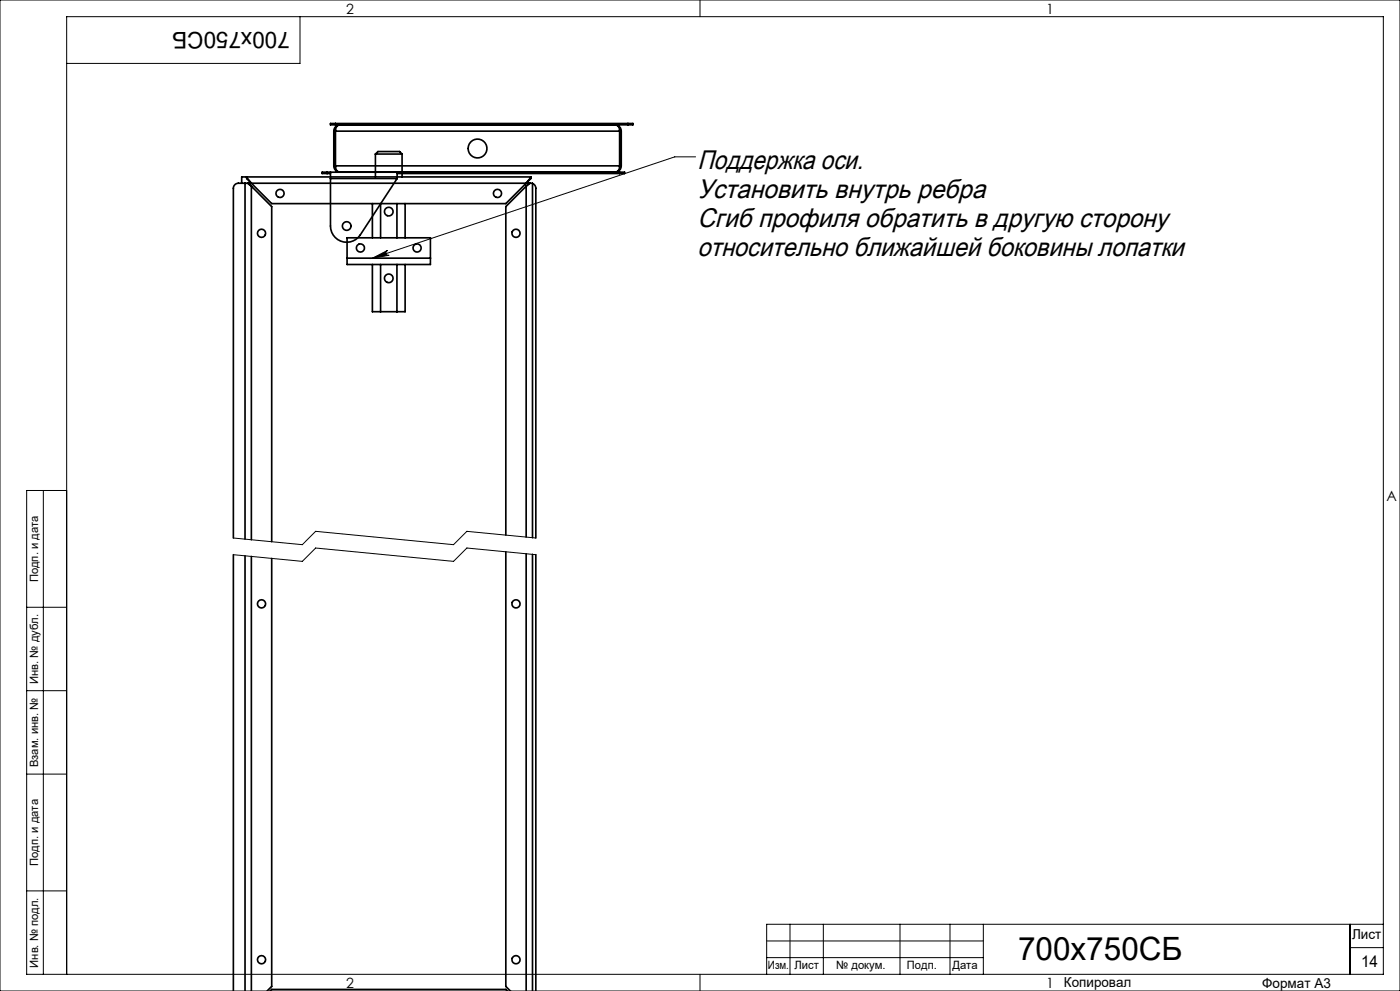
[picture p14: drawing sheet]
<svg xmlns="http://www.w3.org/2000/svg" width="420mm" height="297mm" viewBox="0 0 420 297" stroke-linecap="round" stroke-linejoin="round" font-family="sans-serif">
<defs><g id="words">
<text font-size="9.6" x="305.4" y="287.8">700x750СБ</text>
<g font-size="8">
<text x="209.2" y="50.6">Поддержка оси.</text>
<text x="209.2" y="59.3">Установить внутрь ребра</text>
<text x="209.2" y="68.1">Сгиб профиля обратить в другую сторону</text>
<text x="209.2" y="76.9">относительно ближайшей боковины лопатки</text>
</g>
<text font-size="6.9" x="86.9" y="9.4" transform="rotate(-180 86.9 9.4)">700x750СБ</text>
<text font-size="4.8" x="408.3" y="289.7">14</text>
<g font-size="4.2">
<text x="103.8" y="4.2">2</text>
<text x="313.8" y="4.2">1</text>
<text x="415.9" y="150.2">A</text>
<text x="103.8" y="296.2">2</text>
<text x="313.8" y="296.2">1</text>
</g>
<g font-size="4.1">
<text x="405.6" y="281.5">Лист</text>
<text x="319.2" y="295.9">Копировал</text>
<text x="378.7" y="296">Формат А3</text>
</g>
<g font-size="3.4">
<text x="11.4" y="174.5" transform="rotate(-90 11.4 174.5)">Подп. и дата</text>
<text x="11.4" y="205" transform="rotate(-90 11.4 205)">Инв. № дубл.</text>
<text x="11.4" y="229.9" transform="rotate(-90 11.4 229.9)">Взам. инв. №</text>
<text x="11.4" y="259.5" transform="rotate(-90 11.4 259.5)">Подп. и дата</text>
<text x="11.4" y="290" transform="rotate(-90 11.4 290)">Инв. № подл.</text>
<text x="230.4" y="290.4">Изм.</text>
<text x="238.3" y="290.4">Лист</text>
<text x="250.9" y="290.4">№ докум.</text>
<text x="272.1" y="290.4">Подп.</text>
<text x="285.7" y="290.5">Дата</text>
</g>
</g></defs>
<g fill="none" stroke="#000" stroke-width=".3">
<path d="M0 0h420v297h-420zM90 5v14h-70M210 0v5M208.7 47h-6.3l-90.6 30.4M111.8 77.4l4.5-2.3a.77 .77 0 0 0-.5 .9 .77 .77 0 0 0 .9 .5zM13 147v145M20 147h-12v145h407v-287h-395v287M70 166.2l20.7 2 4-4 41.4 4 4-4 20.6 2M70 161.2l20.7 2 4-4 41.4 4 4-4 20.6 2M8 182h12M8 207h12M8 232h12"/>
<path d="M8 267h12M237 277v15M247 277v15M270 277v15M285 277v15M295 277v15M405 277v15M415 277h-185v15M210 292v5M230 287h65M230 282h65M405 284h10"/>
</g>
<path d="M111.8 77.4l4.5-2.3a.77 .77 0 0 0-.5 .9 .77 .77 0 0 0 .9 .5z" fill="#000"/>
<g fill="none" stroke="#000" stroke-width=".5">
<path d="M100.1 39.3h.4M100.1 39.3v10.4M100.5 39.3v10.4M100.6 37h-1.5v.4h1.5M100.6 38.8l-.1 .5M100.6 37v.4M100.6 39.3v10.4M100.6 37.4h87.8M100.6 37h87.8M100.6 39.3h85.3M100.9 37.8l-.6 .7-.2 .8M100.9 37.8l1.1-.4a1.61 1.61 0 0 0-1.4 1.9"/>
<path d="M100.9 37.8l.1 .1M185.6 37.8l-1.1-.4a1.61 1.61 0 0 1 1.4 1.9M185.6 37.8l.6 .7 .2 .8M185.6 37.8l-.1 .1M185.9 38.8l.1 .5M185.9 39.3v10.4M186 39.3h.4M186 39.3v10.4M186.4 39.3v10.4M188.4 37h1.5v.4h-1.5M188.4 37v.4M73.5 54.9h.8"/>
<path d="M73.5 54.9h-2a1.5 1.5 0 0 0-1.5 1.5v104.8M73.5 54.9v106.7M74 53.1l1.4 1.8M74 53v.1M74 53.1v.4l1.4 1.4M74.3 54.9l1.1 .9M74.3 54.9h84.7M74.5 54.9l.9 .9M75.4 55.8l6.1 6.1v100.5M75.4 55.8v106M75.4 54.9l6.1 6.1h70.2l6.1-6.1M98.1 51.6h-1.5v.4h1.5"/>
<path d="M98.1 51.6h87.8M98.1 52h1M98.1 51.6v.4M99.1 53.5v14.2a4.9 4.9 0 0 0 3.5 4.7 4.9 4.9 0 0 0 5.5-2l11-16.9M99.1 51.6v1.9M99.1 53.5h20M100.1 49.7l.2 .9 .6 .6M100.1 49.7h.4M100.5 49.7l.1 .5M100.6 49.7v.4a1.51 1.51 0 0 0 1.4 1.5l-1.1-.4M100.6 49.7h85.3M101 51.1l-.1 .1"/>
<path d="M112.6 46.2h8M112.6 46.2l.8-.8h6.5l.7 .8M112.6 46.2v6.8M119.1 51.6v1.9M119.1 52h66.8M120.6 46.2v6.8M157.8 55.8v105.2M157.8 55.8l-6.1 6.1v98.5M158.7 54.9l-.9 .9M159 54.9l-1.2 .9M159 54.9h.7v106.2M159.2 53.1l-86.7-.1v1.9"/>
<path d="M159.2 53.1l-1.4 1.8M159.2 53.1v.4l-1.4 1.4M159.7 55l.8 .6 .2 .8v104.8M185.5 51.1l.1 .1M185.9 49.7v.4a1.51 1.51 0 0 1-1.4 1.5l1.1-.4M185.9 51.6h1.5v.4h-1.5M185.9 51.6v.4M186 49.7l-.1 .5M186 49.7h.4M186.4 49.7l-.2 .9-.6 .6M104.1 77.4v1.9h25v-1.9M104.1 77.4v-6.1h25v6.1"/>
<path d="M104.1 77.4h25M111.7 79.3v14.1h9.8v-14.1M111.7 61v10.3M114.2 61v10.3M114.2 79.3v14.1M119.1 61v10.3M119.1 79.3v14.1M121.5 61v10.3M70 166.2v130.9M73.5 166.6v130.5M75.4 166.8v130.3M81.5 167.4v128.2l-1.4 1.5"/>
<path d="M151.7 165.4v130.2l1.5 1.5M157.8 166v131.1M159.7 166.1v131M160.7 166.2v130.9M81 297.1l.5-.6h70.2l.6 .6"/>
<circle cx="84" cy="58" r="1.23"/>
<circle cx="143.3" cy="44.5" r="2.83"/>
<circle cx="149.2" cy="58" r="1.23"/>
<circle cx="78.5" cy="69.9" r="1.23"/>
<circle cx="104" cy="67.7" r="1.3"/>
<circle cx="108.1" cy="74.3" r="1.22"/>
<circle cx="116.6" cy="63.4" r="1.3"/>
<circle cx="125.1" cy="74.3" r="1.22"/>
<circle cx="154.8" cy="69.9" r="1.22"/>
<circle cx="116.6" cy="83.4" r="1.3"/>
<circle cx="78.5" cy="181" r="1.23"/>
<circle cx="154.8" cy="181" r="1.23"/>
<circle cx="78.5" cy="287.6" r="1.23"/>
<circle cx="154.8" cy="287.6" r="1.23"/>
</g>
<use href="#words"/>
</svg>
